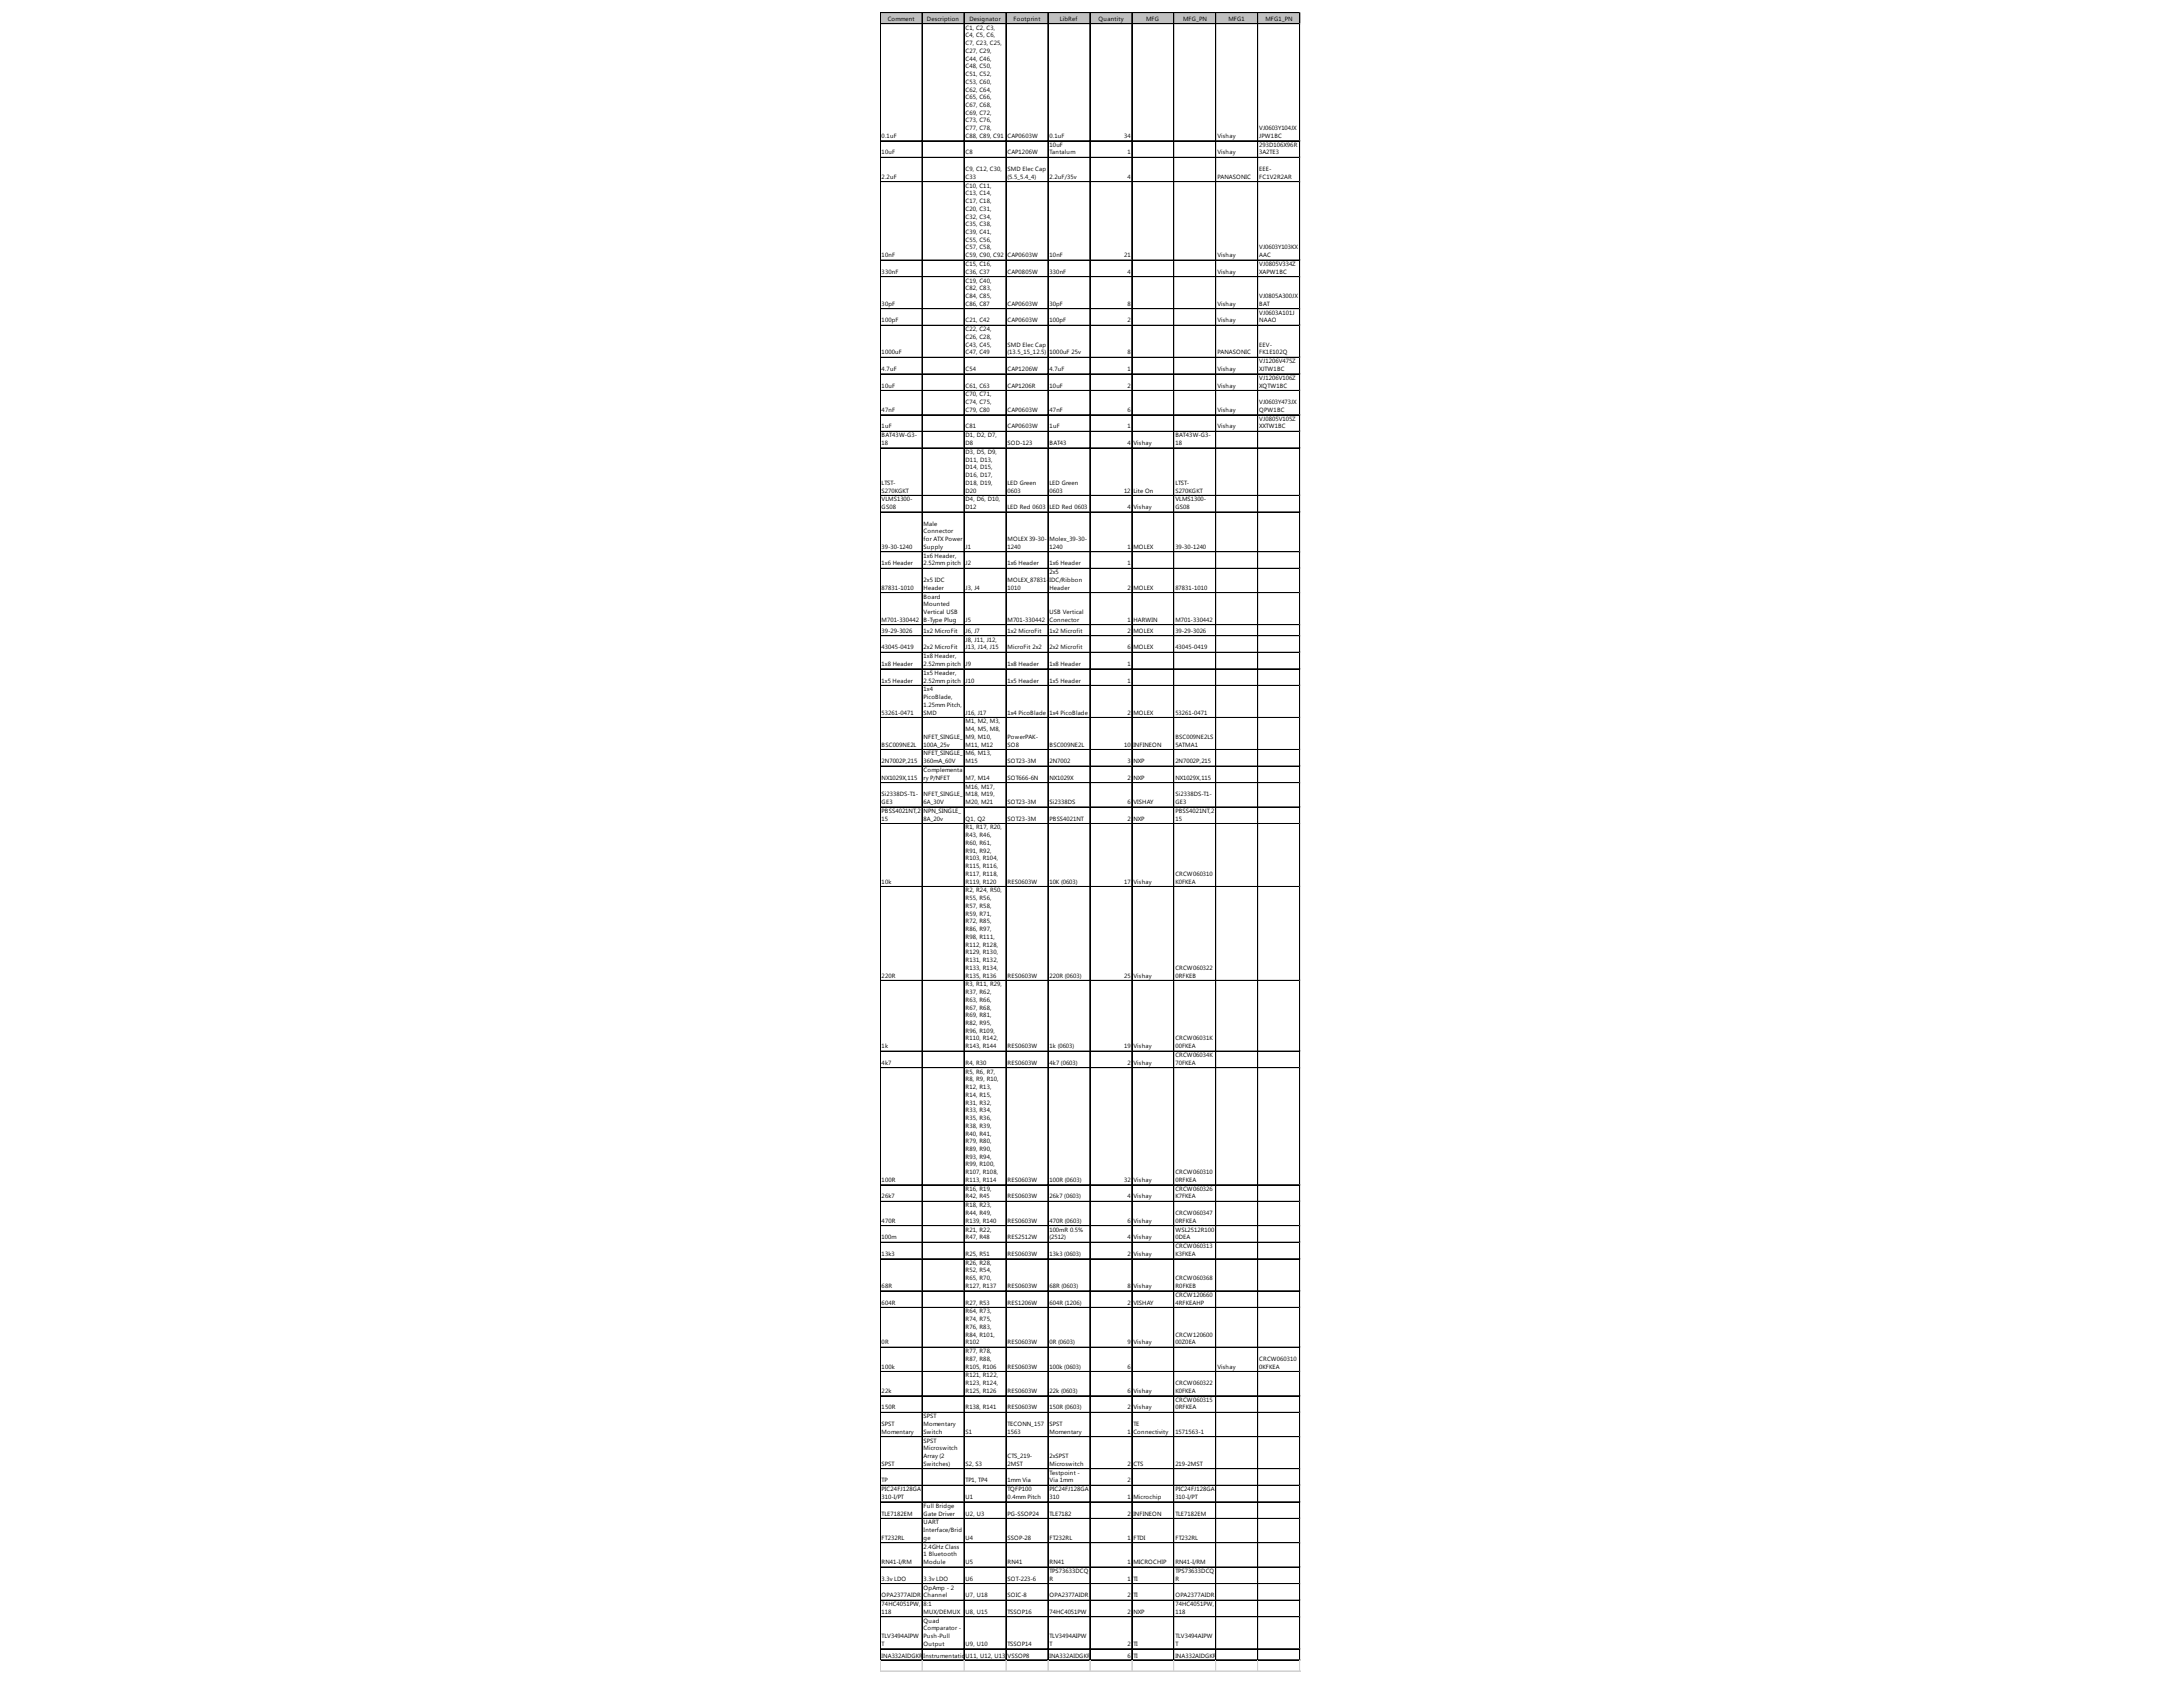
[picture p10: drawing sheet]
<svg xmlns="http://www.w3.org/2000/svg" width="279mm" height="216mm" viewBox="0 0 279 216" stroke-linecap="round" stroke-linejoin="round" font-family="sans-serif">
<defs><g id="words">
<g font-size=".8">
<text x="113.6" y="2.7">Comment</text>
<text x="118.6" y="2.7">Description</text>
<text x="123.6" y="3.8">C1, C2, C3,</text>
<text x="123.6" y="4.8">C4, C5, C6,</text>
<text x="123.6" y="5.8">C7, C23, C25,</text>
<text x="124.1" y="2.7">Designator</text>
<text x="129.7" y="2.7">Footprint</text>
<text x="135.7" y="2.7">LibRef</text>
<text x="140.6" y="2.7">Quantity</text>
<text x="146.7" y="2.7">MFG</text>
<text x="151.4" y="2.7">MFG_PN</text>
<text x="157.2" y="2.7">MFG1</text>
<text x="162" y="2.7">MFG1_PN</text>
<text x="123.6" y="6.8">C27, C29,</text>
<text x="123.6" y="7.8">C44, C46,</text>
<text x="123.6" y="8.7">C48, C50,</text>
<text x="123.6" y="9.7">C51, C52,</text>
<text x="123.6" y="10.7">C53, C60,</text>
<text x="123.6" y="11.7">C62, C64,</text>
<text x="112.8" y="17.6">0.1uF</text>
<text x="123.6" y="12.7">C65, C66,</text>
<text x="123.6" y="13.7">C67, C68,</text>
<text x="123.6" y="14.7">C69, C72,</text>
<text x="123.6" y="15.7">C73, C76,</text>
<text x="123.6" y="16.7">C77, C78,</text>
<text x="123.6" y="17.6">C88, C89, C91</text>
<text x="129" y="17.6">CAP0603W</text>
<text x="134.3" y="17.6">0.1uF</text>
<text x="143.9" y="17.6">34</text>
<text x="155.8" y="17.6">Vishay</text>
<text x="161.2" y="16.7">VJ0603Y104JX</text>
<text x="161.2" y="17.6">JPW1BC</text>
<text x="112.8" y="19.8">10uF</text>
<text x="112.8" y="22.9">2.2uF</text>
<text x="123.6" y="19.8">C8</text>
<text x="123.6" y="21.9">C9, C12, C30,</text>
<text x="123.6" y="22.9">C33</text>
<text x="129" y="19.8">CAP1206W</text>
<text x="129" y="21.9">SMD Elec Cap</text>
<text x="129" y="22.9">(5.5_5.4_4)</text>
<text x="134.3" y="18.8">10uF</text>
<text x="134.3" y="19.8">Tantalum</text>
<text x="134.3" y="22.9">2.2uF/35v</text>
<text x="144.3" y="19.8">1</text>
<text x="144.3" y="22.9">4</text>
<text x="155.8" y="19.8">Vishay</text>
<text x="155.8" y="22.9">PANASONIC</text>
<text x="161.2" y="18.8">293D106X96R</text>
<text x="161.2" y="19.8">3A2TE3</text>
<text x="161.2" y="21.9">EEE-</text>
<text x="161.2" y="22.9">FC1V2R2AR</text>
<text x="123.6" y="24">C10, C11,</text>
<text x="123.6" y="25">C13, C14,</text>
<text x="123.6" y="26">C17, C18,</text>
<text x="123.6" y="27">C20, C31,</text>
<text x="123.6" y="28">C32, C34,</text>
<text x="123.6" y="29">C35, C38,</text>
<text x="123.6" y="29.9">C39, C41,</text>
<text x="112.8" y="32.9">10nF</text>
<text x="112.8" y="35">330nF</text>
<text x="123.6" y="30.9">C55, C56,</text>
<text x="123.6" y="31.9">C57, C58,</text>
<text x="123.6" y="32.9">C59, C90, C92</text>
<text x="123.6" y="34.1">C15, C16,</text>
<text x="123.6" y="35">C36, C37</text>
<text x="129" y="32.9">CAP0603W</text>
<text x="129" y="35">CAP0805W</text>
<text x="134.3" y="32.9">10nF</text>
<text x="134.3" y="35">330nF</text>
<text x="143.9" y="32.9">21</text>
<text x="144.3" y="35">4</text>
<text x="155.8" y="32.9">Vishay</text>
<text x="155.8" y="35">Vishay</text>
<text x="161.2" y="31.9">VJ0603Y103KX</text>
<text x="161.2" y="32.9">AAC</text>
<text x="161.2" y="34.1">VJ0805V334Z</text>
<text x="161.2" y="35">XAPW1BC</text>
<text x="112.8" y="39.1">30pF</text>
<text x="112.8" y="41.3">100pF</text>
<text x="123.6" y="36.2">C19, C40,</text>
<text x="123.6" y="37.2">C82, C83,</text>
<text x="123.6" y="38.2">C84, C85,</text>
<text x="123.6" y="39.1">C86, C87</text>
<text x="123.6" y="41.3">C21, C42</text>
<text x="129" y="39.1">CAP0603W</text>
<text x="129" y="41.3">CAP0603W</text>
<text x="134.3" y="39.1">30pF</text>
<text x="134.3" y="41.3">100pF</text>
<text x="144.3" y="39.1">8</text>
<text x="144.3" y="41.3">2</text>
<text x="155.8" y="39.1">Vishay</text>
<text x="155.8" y="41.3">Vishay</text>
<text x="161.2" y="38.2">VJ0805A300JX</text>
<text x="161.2" y="39.1">BAT</text>
<text x="161.2" y="40.3">VJ0603A101J</text>
<text x="161.2" y="41.3">NAAO</text>
<text x="112.8" y="45.4">1000uF</text>
<text x="112.8" y="47.5">4.7uF</text>
<text x="123.6" y="42.4">C22, C24,</text>
<text x="123.6" y="43.4">C26, C28,</text>
<text x="123.6" y="44.4">C43, C45,</text>
<text x="123.6" y="45.4">C47, C49</text>
<text x="123.6" y="47.5">C54</text>
<text x="129" y="44.4">SMD Elec Cap</text>
<text x="129" y="45.4">(13.5_15_12.5)</text>
<text x="129" y="47.5">CAP1206W</text>
<text x="134.3" y="45.4">1000uF 25v</text>
<text x="134.3" y="47.5">4.7uF</text>
<text x="144.3" y="45.4">8</text>
<text x="144.3" y="47.5">1</text>
<text x="155.8" y="45.4">PANASONIC</text>
<text x="155.8" y="47.5">Vishay</text>
<text x="161.2" y="44.4">EEV-</text>
<text x="161.2" y="45.4">FK1E102Q</text>
<text x="161.2" y="46.5">VJ1206V475Z</text>
<text x="161.2" y="47.5">XJTW1BC</text>
<text x="112.8" y="49.6">10uF</text>
<text x="112.8" y="52.7">47nF</text>
<text x="123.6" y="49.6">C61, C63</text>
<text x="123.6" y="50.7">C70, C71,</text>
<text x="123.6" y="51.7">C74, C75,</text>
<text x="123.6" y="52.7">C79, C80</text>
<text x="129" y="49.6">CAP1206R</text>
<text x="129" y="52.7">CAP0603W</text>
<text x="134.3" y="49.6">10uF</text>
<text x="134.3" y="52.7">47nF</text>
<text x="144.3" y="49.6">2</text>
<text x="144.3" y="52.7">6</text>
<text x="155.8" y="49.6">Vishay</text>
<text x="155.8" y="52.7">Vishay</text>
<text x="161.2" y="48.6">VJ1206V106Z</text>
<text x="161.2" y="49.6">XQTW1BC</text>
<text x="161.2" y="51.7">VJ0603Y473JX</text>
<text x="161.2" y="52.7">QPW1BC</text>
<text x="161.2" y="53.8">VJ0805V105Z</text>
<text x="112.8" y="54.8">1uF</text>
<text x="112.8" y="56">BAT43W-G3-</text>
<text x="112.8" y="57">18</text>
<text x="123.6" y="54.8">C81</text>
<text x="123.6" y="56">D1, D2, D7,</text>
<text x="123.6" y="57">D8</text>
<text x="123.6" y="58.1">D3, D5, D9,</text>
<text x="123.6" y="59.1">D11, D13,</text>
<text x="129" y="54.8">CAP0603W</text>
<text x="129" y="57">SOD-123</text>
<text x="134.3" y="54.8">1uF</text>
<text x="134.3" y="57">BAT43</text>
<text x="144.3" y="54.8">1</text>
<text x="144.3" y="57">4</text>
<text x="145.1" y="57">Vishay</text>
<text x="150.4" y="56">BAT43W-G3-</text>
<text x="150.4" y="57">18</text>
<text x="155.8" y="54.8">Vishay</text>
<text x="161.2" y="54.8">XXTW1BC</text>
<text x="112.8" y="62">LTST-</text>
<text x="112.8" y="63">S270KGKT</text>
<text x="112.8" y="64.2">VLMS1300-</text>
<text x="112.8" y="65.2">GS08</text>
<text x="123.6" y="60.1">D14, D15,</text>
<text x="123.6" y="61.1">D16, D17,</text>
<text x="123.6" y="62">D18, D19,</text>
<text x="123.6" y="63">D20</text>
<text x="123.6" y="64.2">D4, D6, D10,</text>
<text x="123.6" y="65.2">D12</text>
<text x="129" y="62">LED Green</text>
<text x="129" y="63">0603</text>
<text x="129" y="65.2">LED Red 0603</text>
<text x="134.3" y="62">LED Green</text>
<text x="134.3" y="63">0603</text>
<text x="134.3" y="65.2">LED Red 0603</text>
<text x="143.9" y="63">12</text>
<text x="144.3" y="65.2">4</text>
<text x="145.1" y="63">Lite On</text>
<text x="145.1" y="65.2">Vishay</text>
<text x="150.4" y="62">LTST-</text>
<text x="150.4" y="63">S270KGKT</text>
<text x="150.4" y="64.2">VLMS1300-</text>
<text x="150.4" y="65.2">GS08</text>
<text x="112.8" y="70.2">39-30-1240</text>
<text x="118.2" y="67.3">Male</text>
<text x="118.2" y="68.3">Connector</text>
<text x="118.2" y="69.3">for ATX Power</text>
<text x="118.2" y="70.2">Supply</text>
<text x="118.2" y="71.4">1x6 Header,</text>
<text x="123.6" y="70.2">J1</text>
<text x="129" y="69.3">MOLEX 39-30-</text>
<text x="129" y="70.2">1240</text>
<text x="134.3" y="69.3">Molex_39-30-</text>
<text x="134.3" y="70.2">1240</text>
<text x="144.3" y="70.2">1</text>
<text x="145.1" y="70.2">MOLEX</text>
<text x="150.4" y="70.2">39-30-1240</text>
<text x="112.8" y="72.4">1x6 Header</text>
<text x="112.8" y="75.5">87831-1010</text>
<text x="118.2" y="72.4">2.52mm pitch</text>
<text x="118.2" y="74.5">2x5 IDC</text>
<text x="118.2" y="75.5">Header</text>
<text x="118.2" y="76.6">Board</text>
<text x="118.2" y="77.6">Mounted</text>
<text x="123.6" y="72.4">J2</text>
<text x="123.6" y="75.5">J3, J4</text>
<text x="129" y="72.4">1x6 Header</text>
<text x="129" y="74.5">MOLEX_87831-</text>
<text x="129" y="75.5">1010</text>
<text x="134.3" y="72.4">1x6 Header</text>
<text x="134.3" y="73.5">2x5</text>
<text x="134.3" y="74.5">IDC/Ribbon</text>
<text x="134.3" y="75.5">Header</text>
<text x="144.3" y="72.4">1</text>
<text x="144.3" y="75.5">2</text>
<text x="145.1" y="75.5">MOLEX</text>
<text x="150.4" y="75.5">87831-1010</text>
<text x="112.8" y="79.6">M701-330442</text>
<text x="112.8" y="81">39-29-3026</text>
<text x="112.8" y="83.1">43045-0419</text>
<text x="118.2" y="78.6">Vertical USB</text>
<text x="118.2" y="79.6">B-Type Plug</text>
<text x="118.2" y="81">1x2 MicroFit</text>
<text x="118.2" y="83.1">2x2 MicroFit</text>
<text x="123.6" y="79.6">J5</text>
<text x="123.6" y="81">J6, J7</text>
<text x="123.6" y="82.1">J8, J11, J12,</text>
<text x="123.6" y="83.1">J13, J14, J15</text>
<text x="129" y="79.6">M701-330442</text>
<text x="129" y="81">1x2 MicroFit</text>
<text x="129" y="83.1">MicroFit 2x2</text>
<text x="134.3" y="78.6">USB Vertical</text>
<text x="134.3" y="79.6">Connector</text>
<text x="134.3" y="81">1x2 Microfit</text>
<text x="134.3" y="83.1">2x2 Microfit</text>
<text x="144.3" y="79.6">1</text>
<text x="144.3" y="81">2</text>
<text x="144.3" y="83.1">6</text>
<text x="145.1" y="79.6">HARWIN</text>
<text x="145.1" y="81">MOLEX</text>
<text x="145.1" y="83.1">MOLEX</text>
<text x="150.4" y="79.6">M701-330442</text>
<text x="150.4" y="81">39-29-3026</text>
<text x="150.4" y="83.1">43045-0419</text>
<text x="112.8" y="85.2">1x8 Header</text>
<text x="112.8" y="87.4">1x5 Header</text>
<text x="118.2" y="84.2">1x8 Header,</text>
<text x="118.2" y="85.2">2.52mm pitch</text>
<text x="118.2" y="86.4">1x5 Header,</text>
<text x="118.2" y="87.4">2.52mm pitch</text>
<text x="118.2" y="88.5">1x4</text>
<text x="118.2" y="89.5">PicoBlade,</text>
<text x="123.6" y="85.2">J9</text>
<text x="123.6" y="87.4">J10</text>
<text x="129" y="85.2">1x8 Header</text>
<text x="129" y="87.4">1x5 Header</text>
<text x="134.3" y="85.2">1x8 Header</text>
<text x="134.3" y="87.4">1x5 Header</text>
<text x="144.3" y="85.2">1</text>
<text x="144.3" y="87.4">1</text>
<text x="112.8" y="91.5">53261-0471</text>
<text x="112.8" y="95.6">BSC009NE2L</text>
<text x="118.2" y="90.5">1.25mm Pitch,</text>
<text x="118.2" y="91.5">SMD</text>
<text x="118.2" y="94.6">NFET_SINGLE_</text>
<text x="118.2" y="95.6">100A_25v</text>
<text x="123.6" y="91.5">J16, J17</text>
<text x="123.6" y="92.6">M1, M2, M3,</text>
<text x="123.6" y="93.6">M4, M5, M8,</text>
<text x="123.6" y="94.6">M9, M10,</text>
<text x="123.6" y="95.6">M11, M12</text>
<text x="129" y="91.5">1x4 PicoBlade</text>
<text x="129" y="94.6">PowerPAK-</text>
<text x="129" y="95.6">SO8</text>
<text x="134.3" y="91.5">1x4 PicoBlade</text>
<text x="134.3" y="95.6">BSC009NE2L</text>
<text x="143.9" y="95.6">10</text>
<text x="144.3" y="91.5">2</text>
<text x="145.1" y="91.5">MOLEX</text>
<text x="145.1" y="95.6">INFINEON</text>
<text x="150.4" y="91.5">53261-0471</text>
<text x="150.4" y="94.6">BSC009NE2LS</text>
<text x="150.4" y="95.6">5ATMA1</text>
<text x="112.8" y="97.7">2N7002P,215</text>
<text x="112.8" y="99.8">NX1029X,115</text>
<text x="112.8" y="101.9">Si2338DS-T1-</text>
<text x="118.2" y="96.7">NFET_SINGLE_</text>
<text x="118.2" y="97.7">360mA_60V</text>
<text x="118.2" y="98.8">Complementa</text>
<text x="118.2" y="99.8">ry P/NFET</text>
<text x="118.2" y="101.9">NFET_SINGLE_</text>
<text x="123.6" y="96.7">M6, M13,</text>
<text x="123.6" y="97.7">M15</text>
<text x="123.6" y="99.8">M7, M14</text>
<text x="123.6" y="100.9">M16, M17,</text>
<text x="123.6" y="101.9">M18, M19,</text>
<text x="129" y="97.7">SOT23-3M</text>
<text x="129" y="99.8">SOT666-6N</text>
<text x="134.3" y="97.7">2N7002</text>
<text x="134.3" y="99.8">NX1029X</text>
<text x="144.3" y="97.7">3</text>
<text x="144.3" y="99.8">2</text>
<text x="145.1" y="97.7">NXP</text>
<text x="145.1" y="99.8">NXP</text>
<text x="150.4" y="97.7">2N7002P,215</text>
<text x="150.4" y="99.8">NX1029X,115</text>
<text x="150.4" y="101.9">Si2338DS-T1-</text>
<text x="112.8" y="102.9">GE3</text>
<text x="112.8" y="104">PBSS4021NT,2</text>
<text x="112.8" y="105">15</text>
<text x="118.2" y="102.9">6A_30V</text>
<text x="118.2" y="104">NPN_SINGLE_</text>
<text x="118.2" y="105">8A_20v</text>
<text x="123.6" y="102.9">M20, M21</text>
<text x="123.6" y="105">Q1, Q2</text>
<text x="123.6" y="106.2">R1, R17, R20,</text>
<text x="123.6" y="107.1">R43, R46,</text>
<text x="129" y="102.9">SOT23-3M</text>
<text x="129" y="105">SOT23-3M</text>
<text x="134.3" y="102.9">Si2338DS</text>
<text x="134.3" y="105">PBSS4021NT</text>
<text x="144.3" y="102.9">6</text>
<text x="144.3" y="105">2</text>
<text x="145.1" y="102.9">VISHAY</text>
<text x="145.1" y="105">NXP</text>
<text x="150.4" y="102.9">GE3</text>
<text x="150.4" y="104">PBSS4021NT,2</text>
<text x="150.4" y="105">15</text>
<text x="112.8" y="113.1">10k</text>
<text x="123.6" y="108.1">R60, R61,</text>
<text x="123.6" y="109.1">R91, R92,</text>
<text x="123.6" y="110.1">R103, R104,</text>
<text x="123.6" y="111.1">R115, R116,</text>
<text x="123.6" y="112.1">R117, R118,</text>
<text x="123.6" y="113.1">R119, R120</text>
<text x="129" y="113.1">RES0603W</text>
<text x="134.3" y="113.1">10K (0603)</text>
<text x="143.9" y="113.1">17</text>
<text x="145.1" y="113.1">Vishay</text>
<text x="150.4" y="112.1">CRCW060310</text>
<text x="150.4" y="113.1">K0FKEA</text>
<text x="123.6" y="114.2">R2, R24, R50,</text>
<text x="123.6" y="115.2">R55, R56,</text>
<text x="123.6" y="116.2">R57, R58,</text>
<text x="123.6" y="117.2">R59, R71,</text>
<text x="123.6" y="118.2">R72, R85,</text>
<text x="123.6" y="119.2">R86, R97,</text>
<text x="112.8" y="125.1">220R</text>
<text x="123.6" y="120.2">R98, R111,</text>
<text x="123.6" y="121.1">R112, R128,</text>
<text x="123.6" y="122.1">R129, R130,</text>
<text x="123.6" y="123.1">R131, R132,</text>
<text x="123.6" y="124.1">R133, R134,</text>
<text x="123.6" y="125.1">R135, R136</text>
<text x="129" y="125.1">RES0603W</text>
<text x="134.3" y="125.1">220R (0603)</text>
<text x="143.9" y="125.1">25</text>
<text x="145.1" y="125.1">Vishay</text>
<text x="150.4" y="124.1">CRCW060322</text>
<text x="150.4" y="125.1">0RFKEB</text>
<text x="123.6" y="126.2">R3, R11, R29,</text>
<text x="123.6" y="127.2">R37, R62,</text>
<text x="123.6" y="128.2">R63, R66,</text>
<text x="123.6" y="129.2">R67, R68,</text>
<text x="123.6" y="130.2">R69, R81,</text>
<text x="123.6" y="131.2">R82, R95,</text>
<text x="112.8" y="134.2">1k</text>
<text x="112.8" y="136.3">4k7</text>
<text x="123.6" y="132.2">R96, R109,</text>
<text x="123.6" y="133.2">R110, R142,</text>
<text x="123.6" y="134.2">R143, R144</text>
<text x="123.6" y="136.3">R4, R30</text>
<text x="123.6" y="137.4">R5, R6, R7,</text>
<text x="129" y="134.2">RES0603W</text>
<text x="129" y="136.3">RES0603W</text>
<text x="134.3" y="134.2">1k (0603)</text>
<text x="134.3" y="136.3">4k7 (0603)</text>
<text x="143.9" y="134.2">19</text>
<text x="144.3" y="136.3">2</text>
<text x="145.1" y="134.2">Vishay</text>
<text x="145.1" y="136.3">Vishay</text>
<text x="150.4" y="133.2">CRCW06031K</text>
<text x="150.4" y="134.2">00FKEA</text>
<text x="150.4" y="135.3">CRCW06034K</text>
<text x="150.4" y="136.3">70FKEA</text>
<text x="123.6" y="138.4">R8, R9, R10,</text>
<text x="123.6" y="139.4">R12, R13,</text>
<text x="123.6" y="140.4">R14, R15,</text>
<text x="123.6" y="141.4">R31, R32,</text>
<text x="123.6" y="142.4">R33, R34,</text>
<text x="123.6" y="143.3">R35, R36,</text>
<text x="123.6" y="144.3">R38, R39,</text>
<text x="123.6" y="145.3">R40, R41,</text>
<text x="123.6" y="146.3">R79, R80,</text>
<text x="123.6" y="147.3">R89, R90,</text>
<text x="123.6" y="148.3">R93, R94,</text>
<text x="123.6" y="149.3">R99, R100,</text>
<text x="112.8" y="151.3">100R</text>
<text x="112.8" y="153.4">26k7</text>
<text x="123.6" y="150.3">R107, R108,</text>
<text x="123.6" y="151.3">R113, R114</text>
<text x="123.6" y="152.4">R16, R19,</text>
<text x="123.6" y="153.4">R42, R45</text>
<text x="123.6" y="154.5">R18, R23,</text>
<text x="123.6" y="155.5">R44, R49,</text>
<text x="129" y="151.3">RES0603W</text>
<text x="129" y="153.4">RES0603W</text>
<text x="134.3" y="151.3">100R (0603)</text>
<text x="134.3" y="153.4">26k7 (0603)</text>
<text x="143.9" y="151.3">32</text>
<text x="144.3" y="153.4">4</text>
<text x="145.1" y="151.3">Vishay</text>
<text x="145.1" y="153.4">Vishay</text>
<text x="150.4" y="150.3">CRCW060310</text>
<text x="150.4" y="151.3">0RFKEA</text>
<text x="150.4" y="152.4">CRCW060326</text>
<text x="150.4" y="153.4">K7FKEA</text>
<text x="150.4" y="155.5">CRCW060347</text>
<text x="112.8" y="156.5">470R</text>
<text x="112.8" y="158.6">100m</text>
<text x="112.8" y="160.7">13k3</text>
<text x="123.6" y="156.5">R139, R140</text>
<text x="123.6" y="157.6">R21, R22,</text>
<text x="123.6" y="158.6">R47, R48</text>
<text x="123.6" y="160.7">R25, R51</text>
<text x="123.6" y="161.9">R26, R28,</text>
<text x="129" y="156.5">RES0603W</text>
<text x="129" y="158.6">RES2512W</text>
<text x="129" y="160.7">RES0603W</text>
<text x="134.3" y="156.5">470R (0603)</text>
<text x="134.3" y="157.6">100mR 0.5%</text>
<text x="134.3" y="158.6">(2512)</text>
<text x="134.3" y="160.7">13k3 (0603)</text>
<text x="144.3" y="156.5">6</text>
<text x="144.3" y="158.6">4</text>
<text x="144.3" y="160.7">2</text>
<text x="145.1" y="156.5">Vishay</text>
<text x="145.1" y="158.6">Vishay</text>
<text x="145.1" y="160.7">Vishay</text>
<text x="150.4" y="156.5">0RFKEA</text>
<text x="150.4" y="157.6">WSL2512R100</text>
<text x="150.4" y="158.6">0DEA</text>
<text x="150.4" y="159.7">CRCW060313</text>
<text x="150.4" y="160.7">K3FKEA</text>
<text x="112.8" y="164.8">68R</text>
<text x="112.8" y="167">604R</text>
<text x="123.6" y="162.9">R52, R54,</text>
<text x="123.6" y="163.8">R65, R70,</text>
<text x="123.6" y="164.8">R127, R137</text>
<text x="123.6" y="167">R27, R53</text>
<text x="129" y="164.8">RES0603W</text>
<text x="129" y="167">RES1206W</text>
<text x="134.3" y="164.8">68R (0603)</text>
<text x="134.3" y="167">604R (1206)</text>
<text x="144.3" y="164.8">8</text>
<text x="144.3" y="167">2</text>
<text x="145.1" y="164.8">Vishay</text>
<text x="145.1" y="167">VISHAY</text>
<text x="150.4" y="163.8">CRCW060368</text>
<text x="150.4" y="164.8">R0FKEB</text>
<text x="150.4" y="166">CRCW120660</text>
<text x="150.4" y="167">4RFKEAHP</text>
<text x="112.8" y="172">0R</text>
<text x="123.6" y="168.1">R64, R73,</text>
<text x="123.6" y="169.1">R74, R75,</text>
<text x="123.6" y="170.1">R76, R83,</text>
<text x="123.6" y="171.1">R84, R101,</text>
<text x="123.6" y="172">R102</text>
<text x="123.6" y="173.2">R77, R78,</text>
<text x="129" y="172">RES0603W</text>
<text x="134.3" y="172">0R (0603)</text>
<text x="144.3" y="172">9</text>
<text x="145.1" y="172">Vishay</text>
<text x="150.4" y="171.1">CRCW120600</text>
<text x="150.4" y="172">00Z0EA</text>
<text x="112.8" y="175.2">100k</text>
<text x="112.8" y="178.3">22k</text>
<text x="123.6" y="174.2">R87, R88,</text>
<text x="123.6" y="175.2">R105, R106</text>
<text x="123.6" y="176.3">R121, R122,</text>
<text x="123.6" y="177.3">R123, R124,</text>
<text x="123.6" y="178.3">R125, R126</text>
<text x="129" y="175.2">RES0603W</text>
<text x="129" y="178.3">RES0603W</text>
<text x="134.3" y="175.2">100k (0603)</text>
<text x="134.3" y="178.3">22k (0603)</text>
<text x="144.3" y="175.2">6</text>
<text x="144.3" y="178.3">6</text>
<text x="145.1" y="178.3">Vishay</text>
<text x="150.4" y="177.3">CRCW060322</text>
<text x="150.4" y="178.3">K0FKEA</text>
<text x="150.4" y="179.4">CRCW060315</text>
<text x="155.8" y="175.2">Vishay</text>
<text x="161.2" y="174.2">CRCW060310</text>
<text x="161.2" y="175.2">0KFKEA</text>
<text x="112.8" y="180.4">150R</text>
<text x="112.8" y="182.5">SPST</text>
<text x="112.8" y="183.5">Momentary</text>
<text x="118.2" y="181.5">SPST</text>
<text x="118.2" y="182.5">Momentary</text>
<text x="118.2" y="183.5">Switch</text>
<text x="118.2" y="184.6">SPST</text>
<text x="118.2" y="185.6">Microswitch</text>
<text x="123.6" y="180.4">R138, R141</text>
<text x="123.6" y="183.5">S1</text>
<text x="129" y="180.4">RES0603W</text>
<text x="129" y="182.5">TECONN_157</text>
<text x="129" y="183.5">1563</text>
<text x="134.3" y="180.4">150R (0603)</text>
<text x="134.3" y="182.5">SPST</text>
<text x="134.3" y="183.5">Momentary</text>
<text x="144.3" y="180.4">2</text>
<text x="144.3" y="183.5">1</text>
<text x="145.1" y="180.4">Vishay</text>
<text x="145.1" y="182.5">TE</text>
<text x="145.1" y="183.5">Connectivity</text>
<text x="150.4" y="180.4">0RFKEA</text>
<text x="150.4" y="183.5">1571563-1</text>
<text x="112.8" y="187.6">SPST</text>
<text x="112.8" y="189.7">TP</text>
<text x="112.8" y="190.8">PIC24FJ128GA</text>
<text x="112.8" y="191.8">310-I/PT</text>
<text x="118.2" y="186.6">Array (2</text>
<text x="118.2" y="187.6">Switches)</text>
<text x="123.6" y="187.6">S2, S3</text>
<text x="123.6" y="189.7">TP1, TP4</text>
<text x="123.6" y="191.8">U1</text>
<text x="129" y="186.6">CTS_219-</text>
<text x="129" y="187.6">2MST</text>
<text x="129" y="189.7">1mm Via</text>
<text x="129" y="190.8">TQFP100</text>
<text x="129" y="191.8">0.4mm Pitch</text>
<text x="134.3" y="186.6">2xSPST</text>
<text x="134.3" y="187.6">Microswitch</text>
<text x="134.3" y="188.7">Testpoint -</text>
<text x="134.3" y="189.7">Via 1mm</text>
<text x="134.3" y="190.8">PIC24FJ128GA</text>
<text x="134.3" y="191.8">310</text>
<text x="144.3" y="187.6">2</text>
<text x="144.3" y="189.7">2</text>
<text x="144.3" y="191.8">1</text>
<text x="145.1" y="187.6">CTS</text>
<text x="145.1" y="191.8">Microchip</text>
<text x="150.4" y="187.6">219-2MST</text>
<text x="150.4" y="190.8">PIC24FJ128GA</text>
<text x="150.4" y="191.8">310-I/PT</text>
<text x="112.8" y="194">TLE7182EM</text>
<text x="112.8" y="197.1">FT232RL</text>
<text x="118.2" y="193">Full Bridge</text>
<text x="118.2" y="194">Gate Driver</text>
<text x="118.2" y="195.1">UART</text>
<text x="118.2" y="196.1">Interface/Brid</text>
<text x="118.2" y="197.1">ge</text>
<text x="123.6" y="194">U2, U3</text>
<text x="123.6" y="197.1">U4</text>
<text x="129" y="194">PG-SSOP24</text>
<text x="129" y="197.1">SSOP-28</text>
<text x="134.3" y="194">TLE7182</text>
<text x="134.3" y="197.1">FT232RL</text>
<text x="144.3" y="194">2</text>
<text x="144.3" y="197.1">1</text>
<text x="145.1" y="194">INFINEON</text>
<text x="145.1" y="197.1">FTDI</text>
<text x="150.4" y="194">TLE7182EM</text>
<text x="150.4" y="197.1">FT232RL</text>
<text x="112.8" y="200.2">RN41-I/RM</text>
<text x="112.8" y="202.3">3.3v LDO</text>
<text x="118.2" y="198.2">2.4GHz Class</text>
<text x="118.2" y="199.2">1 Bluetooth</text>
<text x="118.2" y="200.2">Module</text>
<text x="118.2" y="202.3">3.3v LDO</text>
<text x="118.2" y="203.4">OpAmp - 2</text>
<text x="123.6" y="200.2">U5</text>
<text x="123.6" y="202.3">U6</text>
<text x="129" y="200.2">RN41</text>
<text x="129" y="202.3">SOT-223-6</text>
<text x="134.3" y="200.2">RN41</text>
<text x="134.3" y="201.3">TPS73633DCQ</text>
<text x="134.3" y="202.3">R</text>
<text x="144.3" y="200.2">1</text>
<text x="144.3" y="202.3">1</text>
<text x="145.1" y="200.2">MICROCHIP</text>
<text x="145.1" y="202.3">TI</text>
<text x="150.4" y="200.2">RN41-I/RM</text>
<text x="150.4" y="201.3">TPS73633DCQ</text>
<text x="150.4" y="202.3">R</text>
<text x="112.8" y="204.4">OPA2377AIDR</text>
<text x="112.8" y="205.6">74HC4051PW,</text>
<text x="112.8" y="206.5">118</text>
<text x="112.8" y="209.7">TLV3494AIPW</text>
<text x="118.2" y="204.4">Channel</text>
<text x="118.2" y="205.6">8:1</text>
<text x="118.2" y="206.5">MUX/DEMUX</text>
<text x="118.2" y="207.7">Quad</text>
<text x="118.2" y="208.7">Comparator -</text>
<text x="118.2" y="209.7">Push-Pull</text>
<text x="123.6" y="204.4">U7, U18</text>
<text x="123.6" y="206.5">U8, U15</text>
<text x="129" y="204.4">SOIC-8</text>
<text x="129" y="206.5">TSSOP16</text>
<text x="134.3" y="204.4">OPA2377AIDR</text>
<text x="134.3" y="206.5">74HC4051PW</text>
<text x="134.3" y="209.7">TLV3494AIPW</text>
<text x="144.3" y="204.4">2</text>
<text x="144.3" y="206.5">2</text>
<text x="145.1" y="204.4">TI</text>
<text x="145.1" y="206.5">NXP</text>
<text x="150.4" y="204.4">OPA2377AIDR</text>
<text x="150.4" y="205.6">74HC4051PW,</text>
<text x="150.4" y="206.5">118</text>
<text x="150.4" y="209.7">TLV3494AIPW</text>
<text x="112.8" y="210.6">T</text>
<text x="112.8" y="212.2">INA332AIDGKR</text>
<text x="118.2" y="210.6">Output</text>
<text x="118.2" y="212.2">Instrumentatio</text>
<text x="123.6" y="210.6">U9, U10</text>
<text x="123.6" y="212.2">U11, U12, U-13,</text>
<text x="123.6" y="212.2">n Amplifier</text>
<text x="128.3" y="212.2">1 CUSSOP8</text>
<text x="129" y="210.6">TSSOP14</text>
<text x="129" y="212.2">Vh14, U16, U17</text>
<text x="129.9" y="212.2">annel</text>
<text x="134.3" y="210.6">T</text>
<text x="134.3" y="212.2">INA332AIDGKR</text>
<text x="144.3" y="210.6">2</text>
<text x="144.3" y="212.2">6</text>
<text x="145.1" y="210.6">TI</text>
<text x="145.1" y="212.2">TI</text>
<text x="150.4" y="210.6">T</text>
<text x="150.4" y="212.2">INA332AIDGKR</text>
</g>
</g></defs>
<path d="M112.7 1.6h53.7v1.5h-53.7z" fill="#c0c0c0"/>
<g fill="none" stroke="#000" stroke-width=".13">
<path d="M112.6 1.6v210.9M112.7 1.6v210.9M112.7 1.6h53.7M112.7 3h53.7M112.7 3.1h53.7M112.7 18h53.7M118 1.7v210.8M123.4 1.7v210.8M128.7 1.7v210.8M128.8 1.7v210.8M134.1 1.7v210.8M139.5 1.7v210.8"/>
<path d="M144.9 1.7v210.8M150.2 1.7v210.8M150.3 1.7v210.8M155.6 1.7v210.8M161 1.7v210.8M166.3 1.7v210.8M166.4 1.7v210.8M112.7 20.1h53.7M112.7 20.2h53.7M112.7 23.2h53.7M112.7 23.3h53.7M112.7 33.3h53.7"/>
<path d="M112.7 35.4h53.7M112.7 39.5h53.7M112.7 41.6h53.7M112.7 41.7h53.7M112.7 45.7h53.7M112.7 45.8h53.7M112.7 47.8h53.7M112.7 47.9h53.7M112.7 50h53.7M112.7 53.1h53.7M112.7 55.2h53.7M112.7 57.3h53.7"/>
<path d="M112.7 57.4h53.7M112.7 63.4h53.7M112.7 65.5h53.7M112.7 65.6h53.7M112.7 70.6h53.7M112.7 72.7h53.7M112.7 72.8h53.7M112.7 75.8h53.7M112.7 75.9h53.7M112.7 79.9h53.7M112.7 80h53.7M112.7 81.4h53.7"/>
<path d="M112.7 83.5h53.7M112.7 85.6h53.7M112.7 87.7h53.7M112.7 87.8h53.7M112.7 91.8h53.7M112.7 91.9h53.7M112.7 95.9h53.7M112.7 96h53.7M112.7 98h53.7M112.7 98.1h53.7M112.7 100.2h53.7M112.7 103.3h53.7"/>
<path d="M112.7 105.4h53.7M112.7 113.4h53.7M112.7 113.5h53.7M112.7 125.5h53.7M112.7 134.5h53.7M112.7 136.6h53.7M112.7 136.7h53.7M112.7 151.6h53.7M112.7 151.7h53.7M112.7 153.7h53.7M112.7 153.8h53.7M112.7 156.9h53.7"/>
<path d="M112.7 159h53.7M112.7 161.1h53.7M112.7 165.2h53.7M112.7 167.3h53.7M112.7 167.4h53.7M112.7 172.4h53.7M112.7 175.5h53.7M112.7 175.6h53.7M112.7 178.6h53.7M112.7 178.7h53.7M112.7 180.7h53.7M112.7 180.8h53.7"/>
<path d="M112.7 183.9h53.7M112.7 188h53.7M112.7 190.1h53.7M112.7 192.2h53.7M112.7 194.3h53.7M112.7 194.4h53.7M112.7 197.4h53.7M112.7 197.5h53.7M112.7 200.5h53.7M112.7 200.6h53.7M112.7 202.7h53.7M112.7 204.8h53.7"/>
<path d="M112.7 206.9h53.7M112.7 211h53.7M112.7 212.4h53.7M112.7 212.5h53.7"/>
</g>
<path d="M112.6 212.5v1.5" fill="none" stroke="#d4d4d4" stroke-width=".13"/>
<path d="M112.6 212.5h.1v1.5h-.1z" fill="#d4d4d4"/>
<path d="M118 212.5v1.5" fill="none" stroke="#d4d4d4" stroke-width=".13"/>
<path d="M118 212.5h.1v1.5h-.1z" fill="#d4d4d4"/>
<path d="M123.4 212.5v1.5" fill="none" stroke="#d4d4d4" stroke-width=".13"/>
<path d="M123.4 212.5v1.5z" fill="#d4d4d4"/>
<path d="M128.7 212.5v1.5" fill="none" stroke="#d4d4d4" stroke-width=".13"/>
<path d="M128.7 212.5h.1v1.5h-.1z" fill="#d4d4d4"/>
<path d="M134.1 212.5v1.5" fill="none" stroke="#d4d4d4" stroke-width=".13"/>
<path d="M134.1 212.5h.1v1.5h-.1z" fill="#d4d4d4"/>
<path d="M139.5 212.5v1.5" fill="none" stroke="#d4d4d4" stroke-width=".13"/>
<path d="M139.5 212.5h.1v1.5h-.1z" fill="#d4d4d4"/>
<path d="M144.9 212.5v1.5" fill="none" stroke="#d4d4d4" stroke-width=".13"/>
<path d="M144.9 212.5v1.5z" fill="#d4d4d4"/>
<path d="M150.2 212.5v1.5" fill="none" stroke="#d4d4d4" stroke-width=".13"/>
<path d="M150.2 212.5h.1v1.5h-.1z" fill="#d4d4d4"/>
<path d="M155.6 212.5v1.5" fill="none" stroke="#d4d4d4" stroke-width=".13"/>
<path d="M155.6 212.5h.1v1.5h-.1z" fill="#d4d4d4"/>
<path d="M161 212.5v1.5" fill="none" stroke="#d4d4d4" stroke-width=".13"/>
<path d="M161 212.5v1.5z" fill="#d4d4d4"/>
<path d="M166.3 212.5v1.5" fill="none" stroke="#d4d4d4" stroke-width=".13"/>
<path d="M166.3 212.5h.1v1.5h-.1z" fill="#d4d4d4"/>
<path d="M166.4 1.6h.1" fill="none" stroke="#d4d4d4" stroke-width=".13"/>
<path d="M166.4 1.6l.1 .1z" fill="#d4d4d4"/>
<path d="M166.4 3h.1" fill="none" stroke="#d4d4d4" stroke-width=".13"/>
<path d="M166.4 3l.1 .1z" fill="#d4d4d4"/>
<path d="M166.4 18h.1" fill="none" stroke="#d4d4d4" stroke-width=".13"/>
<path d="M166.4 18l.1 .1z" fill="#d4d4d4"/>
<path d="M166.4 20.1h.1" fill="none" stroke="#d4d4d4" stroke-width=".13"/>
<path d="M166.4 20.1l.1 .1z" fill="#d4d4d4"/>
<path d="M166.4 23.2h.1" fill="none" stroke="#d4d4d4" stroke-width=".13"/>
<path d="M166.4 23.2l.1 .1z" fill="#d4d4d4"/>
<path d="M166.4 33.3h.1" fill="none" stroke="#d4d4d4" stroke-width=".13"/>
<path d="M166.4 33.3l.1 .1z" fill="#d4d4d4"/>
<path d="M166.4 35.4h.1" fill="none" stroke="#d4d4d4" stroke-width=".13"/>
<path d="M166.4 35.4l.1 .1z" fill="#d4d4d4"/>
<path d="M166.4 39.5h.1" fill="none" stroke="#d4d4d4" stroke-width=".13"/>
<path d="M166.4 39.5l.1 .1z" fill="#d4d4d4"/>
<path d="M166.4 41.6h.1" fill="none" stroke="#d4d4d4" stroke-width=".13"/>
<path d="M166.4 41.6l.1 .1z" fill="#d4d4d4"/>
<path d="M166.4 45.7h.1" fill="none" stroke="#d4d4d4" stroke-width=".13"/>
<path d="M166.4 45.7l.1 .1z" fill="#d4d4d4"/>
<path d="M166.4 47.8h.1" fill="none" stroke="#d4d4d4" stroke-width=".13"/>
<path d="M166.4 47.8l.1 .1z" fill="#d4d4d4"/>
<path d="M166.4 50h.1" fill="none" stroke="#d4d4d4" stroke-width=".13"/>
<path d="M166.4 50h.1z" fill="#d4d4d4"/>
<path d="M166.4 53.1h.1" fill="none" stroke="#d4d4d4" stroke-width=".13"/>
<path d="M166.4 53.1h.1z" fill="#d4d4d4"/>
<path d="M166.4 55.2h.1" fill="none" stroke="#d4d4d4" stroke-width=".13"/>
<path d="M166.4 55.2l.1 .1z" fill="#d4d4d4"/>
<path d="M166.4 57.3h.1" fill="none" stroke="#d4d4d4" stroke-width=".13"/>
<path d="M166.4 57.3l.1 .1z" fill="#d4d4d4"/>
<path d="M166.4 63.4h.1" fill="none" stroke="#d4d4d4" stroke-width=".13"/>
<path d="M166.4 63.4l.1 .1z" fill="#d4d4d4"/>
<path d="M166.4 65.5h.1" fill="none" stroke="#d4d4d4" stroke-width=".13"/>
<path d="M166.4 65.5l.1 .1z" fill="#d4d4d4"/>
<path d="M166.4 70.6h.1" fill="none" stroke="#d4d4d4" stroke-width=".13"/>
<path d="M166.4 70.6l.1 .1z" fill="#d4d4d4"/>
<path d="M166.4 72.7h.1" fill="none" stroke="#d4d4d4" stroke-width=".13"/>
<path d="M166.4 72.7l.1 .1z" fill="#d4d4d4"/>
<path d="M166.4 75.8h.1" fill="none" stroke="#d4d4d4" stroke-width=".13"/>
<path d="M166.4 75.8l.1 .1z" fill="#d4d4d4"/>
<path d="M166.4 79.9h.1" fill="none" stroke="#d4d4d4" stroke-width=".13"/>
<path d="M166.4 79.9l.1 .1z" fill="#d4d4d4"/>
<path d="M166.4 81.4h.1" fill="none" stroke="#d4d4d4" stroke-width=".13"/>
<path d="M166.4 81.4h.1z" fill="#d4d4d4"/>
<path d="M166.4 83.5h.1" fill="none" stroke="#d4d4d4" stroke-width=".13"/>
<path d="M166.4 83.5h.1z" fill="#d4d4d4"/>
<path d="M166.4 85.6h.1" fill="none" stroke="#d4d4d4" stroke-width=".13"/>
<path d="M166.4 85.6l.1 .1z" fill="#d4d4d4"/>
<path d="M166.4 87.7h.1" fill="none" stroke="#d4d4d4" stroke-width=".13"/>
<path d="M166.4 87.7l.1 .1z" fill="#d4d4d4"/>
<path d="M166.4 91.8h.1" fill="none" stroke="#d4d4d4" stroke-width=".13"/>
<path d="M166.4 91.8l.1 .1z" fill="#d4d4d4"/>
<path d="M166.4 95.9h.1" fill="none" stroke="#d4d4d4" stroke-width=".13"/>
<path d="M166.4 95.9l.1 .1z" fill="#d4d4d4"/>
<path d="M166.4 98h.1" fill="none" stroke="#d4d4d4" stroke-width=".13"/>
<path d="M166.4 98l.1 .1z" fill="#d4d4d4"/>
<path d="M166.4 100.2h.1" fill="none" stroke="#d4d4d4" stroke-width=".13"/>
<path d="M166.4 100.2h.1z" fill="#d4d4d4"/>
<path d="M166.4 103.3h.1" fill="none" stroke="#d4d4d4" stroke-width=".13"/>
<path d="M166.4 103.3h.1z" fill="#d4d4d4"/>
<path d="M166.4 105.4h.1" fill="none" stroke="#d4d4d4" stroke-width=".13"/>
<path d="M166.4 105.4l.1 .1z" fill="#d4d4d4"/>
<path d="M166.4 113.4h.1" fill="none" stroke="#d4d4d4" stroke-width=".13"/>
<path d="M166.4 113.4l.1 .1z" fill="#d4d4d4"/>
<path d="M166.4 125.5h.1" fill="none" stroke="#d4d4d4" stroke-width=".13"/>
<path d="M166.4 125.5h.1z" fill="#d4d4d4"/>
<path d="M166.4 134.5h.1" fill="none" stroke="#d4d4d4" stroke-width=".13"/>
<path d="M166.4 134.5l.1 .1z" fill="#d4d4d4"/>
<path d="M166.4 136.6h.1" fill="none" stroke="#d4d4d4" stroke-width=".13"/>
<path d="M166.4 136.6l.1 .1z" fill="#d4d4d4"/>
<path d="M166.4 151.6h.1" fill="none" stroke="#d4d4d4" stroke-width=".13"/>
<path d="M166.4 151.6l.1 .1z" fill="#d4d4d4"/>
<path d="M166.4 153.7h.1" fill="none" stroke="#d4d4d4" stroke-width=".13"/>
<path d="M166.4 153.7l.1 .1z" fill="#d4d4d4"/>
<path d="M166.4 156.9h.1" fill="none" stroke="#d4d4d4" stroke-width=".13"/>
<path d="M166.4 156.9h.1z" fill="#d4d4d4"/>
<path d="M166.4 159h.1" fill="none" stroke="#d4d4d4" stroke-width=".13"/>
<path d="M166.4 159h.1z" fill="#d4d4d4"/>
<path d="M166.4 161.1h.1" fill="none" stroke="#d4d4d4" stroke-width=".13"/>
<path d="M166.4 161.1l.1 .1z" fill="#d4d4d4"/>
<path d="M166.4 165.2h.1" fill="none" stroke="#d4d4d4" stroke-width=".13"/>
<path d="M166.4 165.2l.1 .1z" fill="#d4d4d4"/>
<path d="M166.4 167.3h.1" fill="none" stroke="#d4d4d4" stroke-width=".13"/>
<path d="M166.4 167.3l.1 .1z" fill="#d4d4d4"/>
<path d="M166.4 172.4h.1" fill="none" stroke="#d4d4d4" stroke-width=".13"/>
<path d="M166.4 172.4l.1 .1z" fill="#d4d4d4"/>
<path d="M166.4 175.5h.1" fill="none" stroke="#d4d4d4" stroke-width=".13"/>
<path d="M166.4 175.5l.1 .1z" fill="#d4d4d4"/>
<path d="M166.4 178.6h.1" fill="none" stroke="#d4d4d4" stroke-width=".13"/>
<path d="M166.4 178.6l.1 .1z" fill="#d4d4d4"/>
<path d="M166.4 180.7h.1" fill="none" stroke="#d4d4d4" stroke-width=".13"/>
<path d="M166.4 180.7l.1 .1z" fill="#d4d4d4"/>
<path d="M166.4 183.9h.1" fill="none" stroke="#d4d4d4" stroke-width=".13"/>
<path d="M166.4 183.9h.1z" fill="#d4d4d4"/>
<path d="M166.4 188h.1" fill="none" stroke="#d4d4d4" stroke-width=".13"/>
<path d="M166.4 188h.1z" fill="#d4d4d4"/>
<path d="M166.4 190.1h.1" fill="none" stroke="#d4d4d4" stroke-width=".13"/>
<path d="M166.4 190.1h.1z" fill="#d4d4d4"/>
<path d="M166.4 192.2h.1" fill="none" stroke="#d4d4d4" stroke-width=".13"/>
<path d="M166.4 192.2l.1 .1z" fill="#d4d4d4"/>
<path d="M166.4 194.3h.1" fill="none" stroke="#d4d4d4" stroke-width=".13"/>
<path d="M166.4 194.3l.1 .1z" fill="#d4d4d4"/>
<path d="M166.4 197.4h.1" fill="none" stroke="#d4d4d4" stroke-width=".13"/>
<path d="M166.4 197.4l.1 .1z" fill="#d4d4d4"/>
<path d="M166.4 200.5h.1" fill="none" stroke="#d4d4d4" stroke-width=".13"/>
<path d="M166.4 200.5l.1 .1z" fill="#d4d4d4"/>
<path d="M166.4 202.7h.1" fill="none" stroke="#d4d4d4" stroke-width=".13"/>
<path d="M166.4 202.7h.1z" fill="#d4d4d4"/>
<path d="M166.4 204.8h.1" fill="none" stroke="#d4d4d4" stroke-width=".13"/>
<path d="M166.4 204.8l.1 .1z" fill="#d4d4d4"/>
<path d="M166.4 206.9h.1" fill="none" stroke="#d4d4d4" stroke-width=".13"/>
<path d="M166.4 206.9l.1 .1z" fill="#d4d4d4"/>
<path d="M166.4 211h.1" fill="none" stroke="#d4d4d4" stroke-width=".13"/>
<path d="M166.4 211l.1 .1z" fill="#d4d4d4"/>
<path d="M166.4 212.4h.1" fill="none" stroke="#d4d4d4" stroke-width=".13"/>
<path d="M166.4 212.4l.1 .1z" fill="#d4d4d4"/>
<path d="M112.6 213.8h53.9M112.6 213.9h53.9" fill="none" stroke="#d4d4d4" stroke-width=".13"/>
<use href="#words"/>
</svg>
